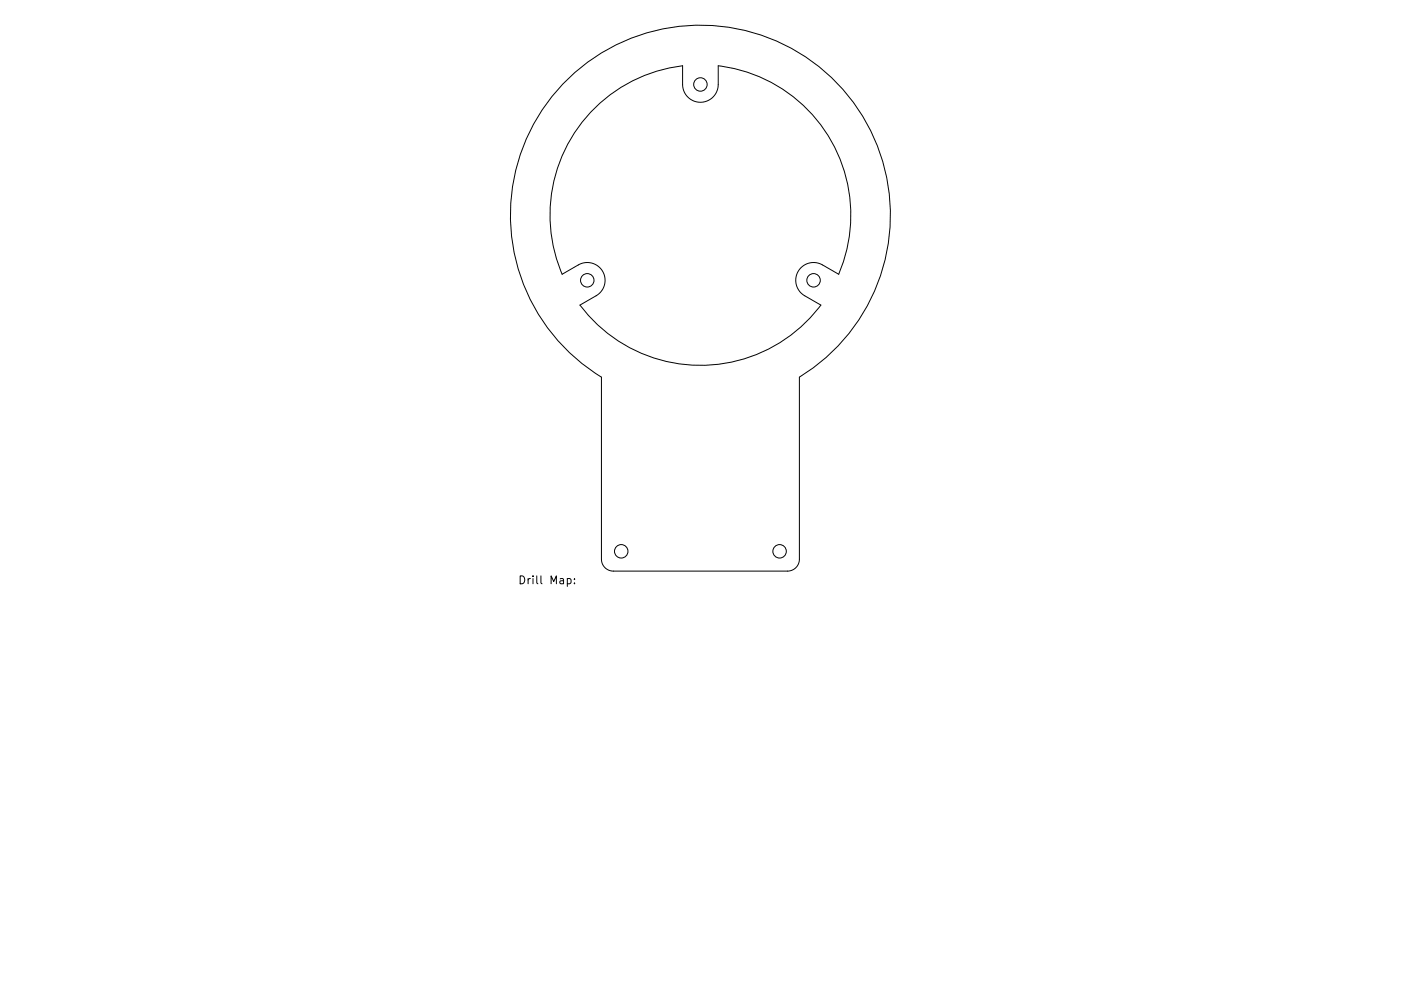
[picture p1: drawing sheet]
<svg xmlns="http://www.w3.org/2000/svg" width="297mm" height="210mm" viewBox="0 0 297 210" stroke-linecap="round" stroke-linejoin="round" font-family="sans-serif">
<defs><g id="words">
<g font-size="2.3">
<text x="109.8" y="124.5">Drill</text>
<text x="116.5" y="124.5">Map:</text>
</g>
</g></defs>
<g fill="none" stroke="#000" stroke-width=".21">
<path d="M119.3 17.8a40.3 40.3 0 0 1 60.6 2.5 40.3 40.3 0 0 1-10.4 59.7v38.7a2.52 2.52 0 0 1-2.5 2.5h-37a2.52 2.52 0 0 1-2.5-2.5v-38.7a40.3 40.3 0 0 1-8.2-62.2zM125.2 23.8a31.9 31.9 0 0 1 19.5-9.8v3.9a3.8 3.8 0 0 0 3.8 3.8 3.8 3.8 0 0 0 3.8-3.8v-3.9a31.9 31.9 0 0 1 25.5 44.2l-3.4-2a3.8 3.8 0 0 0-5.2 1.4 3.8 3.8 0 0 0 1.4 5.1l3.4 2a31.9 31.9 0 0 1-51 0l3.4-2a3.8 3.8 0 0 0 1.4-5.1 3.8 3.8 0 0 0-5.2-1.4l-3.4 2a31.9 31.9 0 0 1 6-34.4zM114.7 122.2v1.4l.2 .3"/>
<circle cx="148.5" cy="17.9" r="1.43"/>
<circle cx="124.5" cy="59.5" r="1.43"/>
<circle cx="172.5" cy="59.5" r="1.43"/>
<circle cx="131.7" cy="117" r="1.43"/>
<circle cx="165.3" cy="117" r="1.43"/>
</g>
<use href="#words"/>
</svg>
